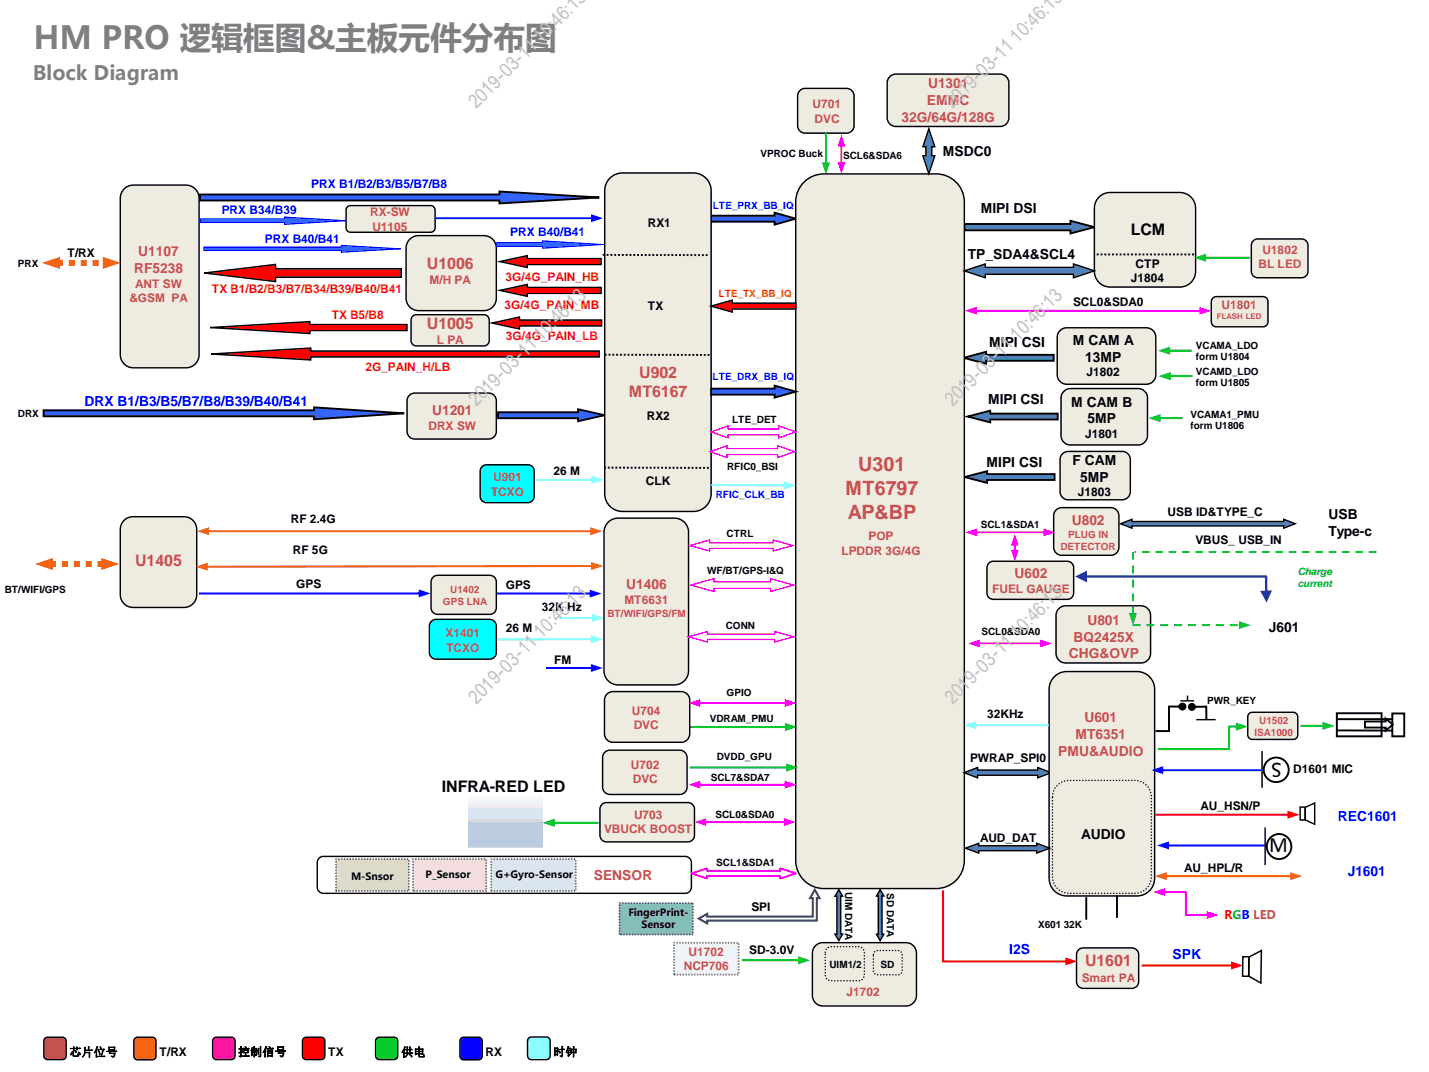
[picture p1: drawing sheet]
<svg xmlns="http://www.w3.org/2000/svg" width="254mm" height="190mm" viewBox="0 0 254 190" stroke-linecap="round" stroke-linejoin="round" font-family="sans-serif">
<defs><g id="words">
<text font-size="5.6" fill="#7f7f7f" x="5.9" y="8.8">HM PRO 逻辑框图&amp;主板元件分布图</text>
<g font-size="3.9">
<text x="227.8" y="135.5" transform="rotate(-180 227.8 135.5)">S</text>
<text x="225.6" y="151.4">M</text>
</g>
<text font-size="3.5" fill="#7f7f7f" x="5.9" y="14.2">Block Diagram</text>
<g font-size="3.5" fill="#c0c0c0">
<text x="84.7" y="19.4" transform="rotate(-45 84.7 19.4)">2019-03-11 10:46:13</text>
<text x="169.3" y="19.4" transform="rotate(-45 169.3 19.4)">2019-03-11 10:46:13</text>
<text x="84.7" y="72.3" transform="rotate(-45 84.7 72.3)">2019-03-11 10:46:13</text>
<text x="169.3" y="72.3" transform="rotate(-45 169.3 72.3)">2019-03-11 10:46:13</text>
<text x="84.7" y="125.2" transform="rotate(-45 84.7 125.2)">2019-03-11 10:46:13</text>
<text x="169.3" y="125.2" transform="rotate(-45 169.3 125.2)">2019-03-11 10:46:13</text>
</g>
<g font-size="3.5" fill="#c0504d">
<text x="152.6" y="83.7">U301</text>
<text x="150.3" y="87.9">MT6797</text>
<text x="150.7" y="92.2">AP&amp;BP</text>
</g>
<g font-size="2.8">
<text x="201" y="41.7">LCM</text>
<text x="78.5" y="140.8">INFRA-RED LED</text>
</g>
<g font-size="2.8" fill="#c0504d">
<text x="75.9" y="47.8">U1006</text>
<text x="75.9" y="58.4">U1005</text>
<text x="111.8" y="70.6">MT6167</text>
<text x="113.6" y="67.2">U902</text>
<text x="24" y="100.5">U1405</text>
<text x="192.9" y="171.7">U1601</text>
</g>
<g font-size="2.5" fill="#c0504d">
<text x="165" y="15.7">U1301</text>
<text x="160.2" y="21.6">32G/64G/128G</text>
<text x="164.7" y="18.7">EMMC</text>
<text x="24.6" y="45.5">U1107</text>
<text x="23.8" y="48.5">RF5238</text>
<text x="76.8" y="73.8">U1201</text>
<text x="190.5" y="93.3">U802</text>
<text x="111.3" y="104.7">U1406</text>
<text x="180.3" y="102.7">U602</text>
<text x="193.3" y="111.1">U801</text>
<text x="190" y="117">CHG&amp;OVP</text>
<text x="190.8" y="114">BQ2425X</text>
<text x="191.2" y="131.3">MT6351</text>
<text x="192.7" y="128.4">U601</text>
<text x="188.1" y="134.3">PMU&amp;AUDIO</text>
<text x="105.5" y="156.3">SENSOR</text>
</g>
<g font-size="2.5">
<text x="167.6" y="27.7">MSDC0</text>
<text x="174.3" y="37.9">MIPI DSI</text>
<text x="172" y="46">TP_SDA4&amp;SCL4</text>
<text x="175.8" y="61.7">MIPI CSI</text>
<text x="190.7" y="61.3">M CAM A</text>
<text x="192.9" y="64.3">13MP</text>
<text x="175.6" y="71.9">MIPI CSI</text>
<text x="190.4" y="72.3">M CAM B</text>
<text x="193.3" y="75.2">5MP</text>
<text x="175.4" y="82.9">MIPI CSI</text>
<text x="190.6" y="82.6">F CAM</text>
<text x="192" y="85.6">5MP</text>
<text x="236.1" y="92.3">USB</text>
<text x="236.1" y="95.3">Type-c</text>
<text x="225.5" y="112.2">J601</text>
<text x="192.2" y="149.1">AUDIO</text>
</g>
<g font-size="2.5" fill="#00f">
<text x="15" y="72.2">DRX B1/B3/B5/B7/B8/B39/B40/B41</text>
<text x="237.8" y="145.9">REC1601</text>
<text x="239.6" y="155.6">J1601</text>
<text x="179.4" y="169.5">I2S</text>
<text x="208.4" y="170.4">SPK</text>
</g>
<g font-size="2.1" fill="#c0504d">
<text x="144.4" y="19.3">U701</text>
<text x="144.8" y="21.8">DVC</text>
<text x="65.8" y="38.5">RX-SW</text>
<text x="66.2" y="41">U1105</text>
<text x="223.7" y="47.7">BL LED</text>
<text x="224.4" y="45.2">U1802</text>
<text x="23" y="53.7">&amp;GSM PA</text>
<text x="24" y="51.1">ANT SW</text>
<text x="76.4" y="50.5">M/H PA</text>
<text x="217.1" y="54.9">U1801</text>
<text x="77.7" y="61.1">L PA</text>
<text x="76.2" y="76.4">DRX SW</text>
<text x="87.2" y="88.1">TCXO</text>
<text x="87.6" y="85.6">U901</text>
<text x="149.5" y="98.6">LPDDR 3G/4G</text>
<text x="154.4" y="96">POP</text>
<text x="111" y="107.4">MT6631</text>
<text x="176.3" y="105.4">FUEL GAUGE</text>
<text x="79.2" y="113.3">X1401</text>
<text x="79.3" y="115.8">TCXO</text>
<text x="112.3" y="127">U704</text>
<text x="112.6" y="129.5">DVC</text>
<text x="112.1" y="136.7">U702</text>
<text x="112.5" y="139.2">DVC</text>
<text x="107.4" y="148.1">VBUCK BOOST</text>
<text x="112.7" y="145.5">U703</text>
<text x="121.5" y="172.3">NCP706</text>
<text x="122.4" y="169.8">U1702</text>
<text x="150.5" y="177">J1702</text>
<text x="192.3" y="174.4">Smart PA</text>
</g>
<g font-size="2.1" fill="#00f">
<text x="55.3" y="33.3">PRX B1/B2/B3/B5/B7/B8</text>
<text x="39.4" y="38.1">PRX B34/B39</text>
<text x="90.7" y="41.9">PRX B40/B41</text>
<text x="47.1" y="43.1">PRX B40/B41</text>
</g>
<g font-size="2.1">
<text x="115.1" y="40.3">RX1</text>
<text x="12" y="45.7">T/RX</text>
<text x="201.9" y="47.6">CTP</text>
<text x="201" y="50.2">J1804</text>
<text x="115.1" y="55.2">TX</text>
<text x="190.7" y="54.4">SCL0&amp;SDA0</text>
<text x="193.1" y="66.9">J1802</text>
<text x="115" y="74.7">RX2</text>
<text x="192.9" y="77.9">J1801</text>
<text x="98.4" y="84.4">26 M</text>
<text x="114.8" y="86.3">CLK</text>
<text x="191.6" y="88.2">J1803</text>
<text x="51.7" y="92.9">RF 2.4G</text>
<text x="207.5" y="91.7">USB ID&amp;TYPE_C</text>
<text x="52.1" y="98.4">RF 5G</text>
<text x="212.5" y="96.7">VBUS_ USB_IN</text>
<text x="52.7" y="104.5">GPS</text>
<text x="89.9" y="104.7">GPS</text>
<text x="89.9" y="112.4">26 M</text>
<text x="96.3" y="108.5">32K Hz</text>
<text x="98.5" y="118">FM</text>
<text x="175.5" y="127.6">32KHz</text>
<text x="172.4" y="135.4">PWRAP_SPI0</text>
<text x="229.9" y="137.4">D1601 MIC</text>
<text x="213.4" y="143.9">AU_HSN/P</text>
<text x="174.2" y="149.6">AUD_DAT</text>
<text x="210.5" y="155">AU_HPL/R</text>
<text x="133.6" y="162">SPI</text>
<text x="133.2" y="169.6">SD-3.0V</text>
<text x="12.3" y="187.7">芯片位号</text>
<text x="28.3" y="187.7">T/RX</text>
<text x="42.3" y="187.7">控制信号</text>
<text x="58.4" y="187.7">TX</text>
<text x="71.3" y="187.7">供电</text>
<text x="86.3" y="187.7">RX</text>
<text x="98.4" y="187.7">时钟</text>
</g>
<g font-size="2.1" fill="#ff1b1b">
<text x="37.7" y="52.1">TX B1/B2/B3/B7/B34/B39/B40/B41</text>
<text x="89.9" y="49.9">3G/4G_PAIN_HB</text>
<text x="59" y="56.8">TX B5/B8</text>
<text x="89.7" y="54.9">3G/4G_PAIN_MB</text>
<text x="64.9" y="65.8">2G_PAIN_H/LB</text>
<text x="89.9" y="60.5">3G/4G_PAIN_LB</text>
</g>
<text font-size="2.1" fill="#f00" x="217.6" y="163.3">RGB LED</text>
<g font-size="1.8">
<text x="135.2" y="27.8">VPROC Buck</text>
<text x="149.9" y="28.2">SCL6&amp;SDA6</text>
<text x="3.2" y="47.5">PRX</text>
<text x="212.6" y="61.9">VCAMA_LDO</text>
<text x="212.6" y="64.1">form U1804</text>
<text x="212.6" y="66.6">VCAMD_LDO</text>
<text x="212.6" y="68.7">form U1805</text>
<text x="3.2" y="74.1">DRX</text>
<text x="130.1" y="75.2">LTE_DET</text>
<text x="211.6" y="74.2">VCAMA1_PMU</text>
<text x="211.6" y="76.3">form U1806</text>
<text x="129.3" y="83.5">RFIC0_BSI</text>
<text x="129.2" y="95.4">CTRL</text>
<text x="174.3" y="93.9">SCL1&amp;SDA1</text>
<text x=".8" y="105.4">BT/WIFI/GPS</text>
<text x="125.7" y="102">WF/BT/GPS-I&amp;Q</text>
<text x="129" y="111.9">CONN</text>
<text x="174.5" y="112.8">SCL0&amp;SDA0</text>
<text x="129.2" y="123.7">GPIO</text>
<text x="214.6" y="125.1">PWR_KEY</text>
<text x="126.2" y="128.2">VDRAM_PMU</text>
<text x="127.4" y="135">DVDD_GPU</text>
<text x="126.3" y="138.7">SCL7&amp;SDA7</text>
<text x="127.2" y="145.3">SCL0&amp;SDA0</text>
<text x="127.3" y="153.8">SCL1&amp;SDA1</text>
<text x="62.4" y="156.3">M-Snsor</text>
<text x="75.6" y="156.1">P_Sensor</text>
<text x="88.1" y="156.1">G+Gyro-Sensor</text>
<text x="150.2" y="158.6" transform="rotate(90 150.2 158.6)">UIM DATA</text>
<text x="157.6" y="158.7" transform="rotate(90 157.6 158.7)">SD DATA</text>
<text x="111.7" y="162.8">FingerPrint-</text>
<text x="114" y="164.9">Sensor</text>
<text x="184.5" y="165">X601 32K</text>
<text x="147.4" y="172">UIM1/2</text>
<text x="156.5" y="172">SD</text>
</g>
<g font-size="1.8" fill="#00f">
<text x="126.7" y="37.1">LTE_PRX_BB_IQ</text>
<text x="126.6" y="67.5">LTE_DRX_BB_IQ</text>
<text x="127.2" y="88.5">RFIC_CLK_BB</text>
</g>
<text font-size="1.8" fill="#f30" x="127.7" y="52.8">LTE_TX_BB_IQ</text>
<g font-size="1.8" fill="#c0504d">
<text x="189.9" y="95.5">PLUG IN</text>
<text x="188.5" y="97.7">DETECTOR</text>
<text x="78.7" y="107.5">GPS LNA</text>
<text x="80" y="105.4">U1402</text>
<text x="108" y="109.6">BT/WIFI/GPS/FM</text>
<text x="223" y="130.7">ISA1000</text>
<text x="223.8" y="128.6">U1502</text>
</g>
<g font-size="1.8" fill="#0c0">
<text x="230.7" y="102.2">Charge</text>
<text x="230.7" y="104.3">current</text>
</g>
<text font-size="1.4" fill="#c0504d" x="216.3" y="56.7">FLASH LED</text>
</g></defs>
<path d="M110.1 160.4h13.1v5.7h-13.1z" fill-rule="evenodd" fill="#95b3d7"/>
<path d="M110 165.8l.1 .3zM110.2 165.8v.3zM110 165.3l.1 .3zM110.2 165.3v.3zM110 164.8l.1 .3zM110.2 164.8v.3zM110 164.3l.1 .2zM110.2 164.3v.2zM110 163.8l.1 .2zM110.2 163.8v.2zM110 163.3l.1 .2zM110.2 163.3v.2zM110 162.8l.1 .2zM110.2 162.8v.2zM110 162.3l.1 .2zM110.2 162.3v.2zM110 161.8l.1 .2zM110.2 161.8v.2zM110 161.2l.1 .3zM110.2 161.2v.3zM110 160.7l.1 .3zM110.2 160.7v.3zM110 160.4h.3l-.3 .1zM110.2 160.5l.1 .1zM110.6 160.3l.2 .1zM110.6 160.5l.2 .1zM111.1 160.3l.2 .1zM111.1 160.5l.2 .1zM111.6 160.3l.2 .1zM111.6 160.5l.2 .1zM112.1 160.3l.3 .1zM112.1 160.5l.3 .1zM112.6 160.3l.3 .1zM112.6 160.5l.3 .1zM113.1 160.3l.3 .1zM113.1 160.5l.3 .1zM113.6 160.3l.3 .1zM113.6 160.5l.3 .1zM114.1 160.3l.3 .1zM114.1 160.5l.3 .1zM114.6 160.3l.3 .1zM114.6 160.5l.3 .1zM115.1 160.3l.3 .1zM115.1 160.5l.3 .1zM115.7 160.3l.2 .1zM115.7 160.5l.2 .1zM116.2 160.3l.2 .1zM116.2 160.5l.2 .1zM116.7 160.3l.2 .1zM116.7 160.5l.2 .1zM117.2 160.3l.2 .1zM117.2 160.5l.2 .1zM117.7 160.3l.2 .1zM117.7 160.5l.2 .1zM118.2 160.3l.2 .1zM118.2 160.5l.2 .1zM118.7 160.3l.3 .1zM118.7 160.5l.3 .1zM119.2 160.3l.3 .1zM119.2 160.5l.3 .1zM119.7 160.3l.3 .1zM119.7 160.5l.3 .1zM120.2 160.3l.3 .1zM120.2 160.5l.3 .1zM120.7 160.3l.3 .1zM120.7 160.5l.3 .1zM121.2 160.3l.3 .1zM121.2 160.5l.3 .1zM121.8 160.3l.2 .1zM121.8 160.5l.2 .1zM122.3 160.3l.2 .1zM122.3 160.5l.2 .1zM122.8 160.3l.2 .1zM122.8 160.5l.2 .1zM123.3 160.5l.1 .2zM123.1 160.5l.1 .2zM123.3 161l.1 .2zM123.1 161l.1 .2zM123.3 161.5l.1 .3zM123.1 161.5l.1 .3zM123.3 162l.1 .3zM123.1 162l.1 .3zM123.3 162.5l.1 .3zM123.1 162.5l.1 .3zM123.3 163l.1 .3zM123.1 163l.1 .3zM123.3 163.5l.1 .3zM123.1 163.5l.1 .3zM123.3 164l.1 .3zM123.1 164l.1 .3zM123.3 164.5l.1 .3zM123.1 164.5l.1 .3zM123.3 165.1l.1 .2zM123.1 165.1l.1 .2zM123.3 165.6l.1 .2zM123.1 165.6l.1 .2zM123 166.1l.2 .1zM123 165.9l.2 .1zM122.5 166.1l.2 .1zM122.5 165.9l.2 .1zM122 166.1l.2 .1zM122 165.9l.2 .1zM121.5 166.1l.2 .1zM121.5 165.9l.2 .1zM120.9 166.1l.3 .1zM120.9 165.9l.3 .1zM120.4 166.1l.3 .1zM120.4 165.9l.3 .1zM119.9 166.1l.3 .1zM119.9 165.9l.3 .1zM119.4 166.1l.3 .1zM119.4 165.9l.3 .1zM118.9 166.1l.3 .1zM118.9 165.9l.3 .1zM118.4 166.1l.3 .1zM118.4 165.9l.3 .1zM117.9 166.1l.3 .1zM117.9 165.9l.3 .1zM117.4 166.1l.2 .1zM117.4 165.9l.2 .1zM116.9 166.1l.2 .1zM116.9 165.9l.2 .1zM116.4 166.1l.2 .1zM116.4 165.9l.2 .1zM115.9 166.1l.2 .1zM115.9 165.9l.2 .1zM115.4 166.1l.2 .1zM115.4 165.9l.2 .1zM114.9 166.1l.2 .1zM114.9 165.9l.2 .1zM114.3 166.1l.3 .1zM114.3 165.9l.3 .1zM113.8 166.1l.3 .1zM113.8 165.9l.3 .1zM113.3 166.1l.3 .1zM113.3 165.9l.3 .1zM112.8 166.1l.3 .1zM112.8 165.9l.3 .1zM112.3 166.1l.3 .1zM112.3 165.9l.3 .1zM111.8 166.1l.3 .1zM111.8 165.9l.3 .1zM111.3 166.1l.2 .1zM111.3 165.9l.2 .1zM110.8 166.1l.2 .1zM110.8 165.9l.2 .1zM110.3 166.1l.2 .1zM110.3 165.9l.2 .1z" fill="#000"/>
<path d="M189.1 69.5l.7-.4 .5-.1h12a1.67 1.67 0 0 1 1.7 1.7v6.7a1.67 1.67 0 0 1-1.7 1.7h-12a1.67 1.67 0 0 1-1.7-1.7v-6.7l.1-.4z" fill-rule="evenodd" fill="#eeece1"/>
<path d="M189.1 69.5l.7-.4 .5-.1h12a1.67 1.67 0 0 1 1.7 1.7v6.7a1.67 1.67 0 0 1-1.7 1.7h-12a1.67 1.67 0 0 1-1.7-1.7v-6.7l.1-.4z" fill="none" stroke="#000" stroke-width=".25"/>
<path d="M187.9 90.5l.8-.3h8.8a1.41 1.41 0 0 1 1.4 1.4v5.7a1.41 1.41 0 0 1-1.4 1.4h-8.8a1.41 1.41 0 0 1-1.4-1.4v-5.7l.1-.4z" fill-rule="evenodd" fill="#eeece1"/>
<path d="M187.9 90.5l.8-.3h8.8a1.41 1.41 0 0 1 1.4 1.4v5.7a1.41 1.41 0 0 1-1.4 1.4h-8.8a1.41 1.41 0 0 1-1.4-1.4v-5.7l.1-.4z" fill="none" stroke="#000" stroke-width=".25"/>
<path d="M119.8 167.5h11.5v5.7h-11.5z" fill-rule="evenodd" fill="#f0f3f8"/>
<path d="M119.7 172.9l.1 .3zM119.8 172.9l.1 .3zM119.7 172.4l.1 .3zM119.8 172.4l.1 .3zM119.7 171.9l.1 .3zM119.8 171.9l.1 .3zM119.7 171.4l.1 .3zM119.8 171.4l.1 .3zM119.7 170.9l.1 .3zM119.8 170.9l.1 .3zM119.7 170.4l.1 .2zM119.8 170.4l.1 .2zM119.7 169.9l.1 .2zM119.8 169.9l.1 .2zM119.7 169.4l.1 .2zM119.8 169.4l.1 .2zM119.7 168.9l.1 .2zM119.8 168.9l.1 .2zM119.7 168.4l.1 .2zM119.8 168.4l.1 .2zM119.7 167.9l.1 .2zM119.8 167.9l.1 .2zM119.7 167.4l.3 .1-.3 .1zM119.8 167.6h.2zM120.2 167.4l.3 .1zM120.2 167.6h.3zM120.7 167.4l.3 .1zM120.7 167.6h.3zM121.2 167.4l.3 .1zM121.2 167.6h.3zM121.8 167.4l.2 .1zM121.8 167.6h.2zM122.3 167.4l.2 .1zM122.3 167.6h.2zM122.8 167.4l.2 .1zM122.8 167.6h.2zM123.3 167.4l.2 .1zM123.3 167.6h.2zM123.8 167.4l.2 .1zM123.8 167.6h.2zM124.3 167.4l.2 .1zM124.3 167.6h.2zM124.8 167.4l.3 .1zM124.8 167.6h.3zM125.3 167.4l.3 .1zM125.3 167.6h.3zM125.8 167.4l.3 .1zM125.8 167.6h.3zM126.3 167.4l.3 .1zM126.3 167.6h.3zM126.8 167.4l.3 .1zM126.8 167.6h.3zM127.3 167.4l.3 .1zM127.3 167.6h.3zM127.8 167.4l.3 .1zM127.8 167.6h.3zM128.4 167.4l.2 .1zM128.4 167.6h.2zM128.9 167.4l.2 .1zM128.9 167.6h.2zM129.4 167.4l.2 .1zM129.4 167.6h.2zM129.9 167.4l.2 .1zM129.9 167.6h.2zM130.4 167.4l.2 .1zM130.4 167.6h.2zM130.9 167.4l.2 .1zM130.9 167.6h.2zM131.3 167.6l.1 .3zM131.1 167.6l.1 .3zM131.3 168.1l.1 .3zM131.1 168.1l.1 .3zM131.3 168.7l.1 .2zM131.1 168.7l.1 .2zM131.3 169.2l.1 .2zM131.1 169.2l.1 .2zM131.3 169.7l.1 .2zM131.1 169.7l.1 .2zM131.3 170.2l.1 .2zM131.1 170.2l.1 .2zM131.3 170.7l.1 .2zM131.1 170.7l.1 .2zM131.3 171.2l.1 .2zM131.1 171.2l.1 .2zM131.3 171.7l.1 .3zM131.1 171.7l.1 .3zM131.3 172.2l.1 .3zM131.1 172.2l.1 .3zM131.3 172.7l.1 .3zM131.1 172.7l.1 .3zM131 173.2l.2 .1zM131 173.1h.2zM130.5 173.2l.2 .1zM130.5 173.1h.2zM130 173.2l.2 .1zM130 173.1h.2zM129.5 173.2l.2 .1zM129.5 173.1h.2zM128.9 173.2l.3 .1zM128.9 173.1h.3zM128.4 173.2l.3 .1zM128.4 173.1h.3zM127.9 173.2l.3 .1zM127.9 173.1h.3zM127.4 173.2l.3 .1zM127.4 173.1h.3zM126.9 173.2l.3 .1zM126.9 173.1h.3zM126.4 173.2l.3 .1zM126.4 173.1h.3zM125.9 173.2l.3 .1zM125.9 173.1h.3zM125.4 173.2l.2 .1zM125.4 173.1h.2zM124.9 173.2l.2 .1zM124.9 173.1h.2zM124.4 173.2l.2 .1zM124.4 173.1h.2zM123.9 173.2l.2 .1zM123.9 173.1h.2zM123.4 173.2l.2 .1zM123.4 173.1h.2zM122.9 173.2l.2 .1zM122.9 173.1h.2zM122.3 173.2l.3 .1zM122.3 173.1h.3zM121.8 173.2l.3 .1zM121.8 173.1h.3zM121.3 173.2l.3 .1zM121.3 173.1h.3zM120.8 173.2l.3 .1zM120.8 173.1h.3zM120.3 173.2l.3 .1zM120.3 173.1h.3zM119.8 173.2l.3 .1zM119.8 173.1h.3z" fill="#000"/>
<path d="M144.9 168.1l.9-.5 .5-.1h14.7a1.88 1.88 0 0 1 1.9 1.9v7.5a1.88 1.88 0 0 1-1.9 1.9h-14.7a1.88 1.88 0 0 1-1.9-1.9v-7.5l.1-.5z" fill-rule="evenodd" fill="#eeece1"/>
<path d="M144.9 168.1l.9-.5 .5-.1h14.7a1.88 1.88 0 0 1 1.9 1.9v7.5a1.88 1.88 0 0 1-1.9 1.9h-14.7a1.88 1.88 0 0 1-1.9-1.9v-7.5l.1-.5z" fill="none" stroke="#000" stroke-width=".25"/>
<path d="M7.7 72.9h48.1v-.5l16 1-16 1.1v-.5h-48.1z" fill-rule="evenodd" fill="#36f"/>
<path d="M7.7 72.9h48.1v-.5l16 1-16 1.1v-.5h-48.1z" fill="none" stroke="#000" stroke-width=".34"/>
<path d="M35.6 34.6h53.2v-.6l17.7 1.1-17.7 1.1v-.6h-53.2z" fill-rule="evenodd" fill="#36f"/>
<path d="M35.6 34.6h53.2v-.6l17.7 1.1-17.7 1.1v-.6h-53.2z" fill="none" stroke="#000" stroke-width=".34"/>
<path d="M126.4 38.3h11.3v-.5l3.7 1.1-3.7 1v-.5h-11.3z" fill-rule="evenodd" fill="#36f"/>
<path d="M126.4 38.3h11.3v-.5l3.7 1.1-3.7 1v-.5h-11.3z" fill="none" stroke="#000" stroke-width=".34"/>
<path d="M171.4 39.8h18.9v-.6l4.2 1.2-4.2 1.1v-.6h-18.9z" fill-rule="evenodd" fill="#4f81bd"/>
<path d="M171.4 39.8h18.9v-.6l4.2 1.2-4.2 1.1v-.6h-18.9z" fill="none" stroke="#000" stroke-width=".34"/>
<path d="M171.3 63.6l4-1.1v.6h12v1h-12v.5z" fill-rule="evenodd" fill="#4f81bd"/>
<path d="M171.3 63.6l4-1.1v.6h12v1h-12v.5z" fill="none" stroke="#000" stroke-width=".34"/>
<path d="M171.4 84.8l4.1-1.1v.6h12v1h-12v.5z" fill-rule="evenodd" fill="#4f81bd"/>
<path d="M171.4 84.8l4.1-1.1v.6h12v1h-12v.5z" fill="none" stroke="#000" stroke-width=".34"/>
<path d="M24 184.5l.4-.2h2.7a.66 .66 0 0 1 .6 .7v2.7a.66 .66 0 0 1-.6 .6h-2.7a.66 .66 0 0 1-.6-.6v-2.7z" fill-rule="evenodd" fill="#f60"/>
<path d="M24 184.5l.4-.2h2.7a.66 .66 0 0 1 .6 .7v2.7a.66 .66 0 0 1-.6 .6h-2.7a.66 .66 0 0 1-.6-.6v-2.7z" fill="none" stroke="#000" stroke-width=".25"/>
<path d="M54 184.5l.4-.2h2.7a.66 .66 0 0 1 .6 .7v2.6a.66 .66 0 0 1-.6 .7h-2.7a.66 .66 0 0 1-.6-.7v-2.6z" fill-rule="evenodd" fill="#f00"/>
<path d="M54 184.5l.4-.2h2.7a.66 .66 0 0 1 .6 .7v2.6a.66 .66 0 0 1-.6 .7h-2.7a.66 .66 0 0 1-.6-.7v-2.6z" fill="none" stroke="#000" stroke-width=".25"/>
<path d="M81.9 184.5l.5-.2h2.7a.66 .66 0 0 1 .6 .7v2.7a.66 .66 0 0 1-.6 .6h-2.7a.66 .66 0 0 1-.7-.6v-2.7z" fill-rule="evenodd" fill="#00f"/>
<path d="M81.9 184.5l.5-.2h2.7a.66 .66 0 0 1 .6 .7v2.7a.66 .66 0 0 1-.6 .6h-2.7a.66 .66 0 0 1-.7-.6v-2.7z" fill="none" stroke="#000" stroke-width=".25"/>
<path d="M67 184.5l.4-.2h2.6a.66 .66 0 0 1 .7 .7v2.6a.66 .66 0 0 1-.7 .7h-2.6a.66 .66 0 0 1-.6-.7v-2.6z" fill-rule="evenodd" fill="#0c0"/>
<path d="M67 184.5l.4-.2h2.6a.66 .66 0 0 1 .7 .7v2.6a.66 .66 0 0 1-.7 .7h-2.6a.66 .66 0 0 1-.6-.7v-2.6z" fill="none" stroke="#000" stroke-width=".25"/>
<path d="M8 184.5l.5-.2h2.6a.66 .66 0 0 1 .7 .7v2.6a.66 .66 0 0 1-.7 .7h-2.6a.66 .66 0 0 1-.7-.7v-2.6z" fill-rule="evenodd" fill="#c0504d"/>
<path d="M8 184.5l.5-.2h2.6a.66 .66 0 0 1 .7 .7v2.6a.66 .66 0 0 1-.7 .7h-2.6a.66 .66 0 0 1-.7-.7v-2.6z" fill="none" stroke="#000" stroke-width=".25"/>
<path d="M38 184.5l.5-.2h2.6a.66 .66 0 0 1 .7 .7v2.6a.66 .66 0 0 1-.7 .7h-2.6a.66 .66 0 0 1-.7-.7v-2.6z" fill-rule="evenodd" fill="#d03ad2"/>
<path d="M38 184.5l.5-.2h2.6a.66 .66 0 0 1 .7 .7v2.6a.66 .66 0 0 1-.7 .7h-2.6a.66 .66 0 0 1-.7-.7v-2.6z" fill="none" stroke="#000" stroke-width=".25"/>
<path d="M94 184.5l.4-.2h2.7a.67 .67 0 0 1 .7 .6v2.7a.67 .67 0 0 1-.7 .7h-2.7a.67 .67 0 0 1-.6-.7v-2.7z" fill-rule="evenodd" fill="#6ff"/>
<path d="M94 184.5l.4-.2h2.7a.67 .67 0 0 1 .7 .6v2.7a.67 .67 0 0 1-.7 .7h-2.7a.67 .67 0 0 1-.6-.7v-2.7z" fill="none" stroke="#000" stroke-width=".25"/>
<path d="M88.5 73.3h14.2v-.6l4.8 1.1-4.8 1v-.5h-14.2z" fill-rule="evenodd" fill="#36f"/>
<path d="M88.5 73.3h14.2v-.6l4.8 1.1-4.8 1v-.5h-14.2z" fill="none" stroke="#000" stroke-width=".34"/>
<path d="M87.5 57.4l4.8-1.1v.6h14.6v1h-14.6v.6z" fill-rule="evenodd" fill="#f00"/>
<path d="M87.5 57.4l4.8-1.1v.6h14.6v1h-14.6v.6z" fill="none" stroke="#000" stroke-width=".25"/>
<path d="M87.4 113.4v.4h18v-.4zM105 112.9v1.4l2.1-.7z" fill="#6ff"/>
<path d="M143.2 32.1a5 5 0 0 1 3.2-1.2h20a5 5 0 0 1 5 5v117a5 5 0 0 1-5 5h-20a5 5 0 0 1-5-5v-117a5 5 0 0 1 1.8-3.8z" fill-rule="evenodd" fill="#eeece1"/>
<path d="M143.2 32.1a5 5 0 0 1 3.2-1.2h20a5 5 0 0 1 5 5v117a5 5 0 0 1-5 5h-20a5 5 0 0 1-5-5v-117a5 5 0 0 1 1.8-3.8z" fill="none" stroke="#000" stroke-width=".25"/>
<path d="M108.4 31.7a3.1 3.1 0 0 1 2.2-1h12.7a3.2 3.2 0 0 1 3.1 3.2v53.8a3.2 3.2 0 0 1-3.1 3.2h-12.7a3.2 3.2 0 0 1-3.1-3.2v-53.8a3.1 3.1 0 0 1 .9-2.2z" fill-rule="evenodd" fill="#eeece1"/>
<path d="M108.4 31.7a3.1 3.1 0 0 1 2.2-1h12.7a3.2 3.2 0 0 1 3.1 3.2v53.8a3.2 3.2 0 0 1-3.1 3.2h-12.7a3.2 3.2 0 0 1-3.1-3.2v-53.8a3.1 3.1 0 0 1 .9-2.2z" fill="none" stroke="#000" stroke-width=".25"/>
<path d="M158 13.8l.8-.6h.4h18.6a1.55 1.55 0 0 1 1.5 1.5v6.2a1.55 1.55 0 0 1-1.5 1.6h-18.6a1.55 1.55 0 0 1-1.5-1.6v-6.2z" fill-rule="evenodd" fill="#eeece1"/>
<path d="M158 13.8l.8-.6h.4h18.6a1.55 1.55 0 0 1 1.5 1.5v6.2a1.55 1.55 0 0 1-1.5 1.6h-18.6a1.55 1.55 0 0 1-1.5-1.6v-6.2z" fill="none" stroke="#000" stroke-width=".25"/>
<path d="M188.4 58.7l.7-.4h.5h14.2a1.67 1.67 0 0 1 1.6 1.6v6.7a1.67 1.67 0 0 1-1.6 1.7h-14.2a1.67 1.67 0 0 1-1.7-1.7v-6.7l.1-.4z" fill-rule="evenodd" fill="#eeece1"/>
<path d="M188.4 58.7l.7-.4h.5h14.2a1.67 1.67 0 0 1 1.6 1.6v6.7a1.67 1.67 0 0 1-1.6 1.7h-14.2a1.67 1.67 0 0 1-1.7-1.7v-6.7l.1-.4z" fill="none" stroke="#000" stroke-width=".25"/>
<path d="M195.6 34.8l1.1-.5 .6-.1h12.4a2.8 2.8 0 0 1 2.8 2.8v11.2a2.8 2.8 0 0 1-2.8 2.8h-12.4a2.8 2.8 0 0 1-2.8-2.8v-11.2a2.79 2.79 0 0 1 1.1-2.2z" fill-rule="evenodd" fill="#eeece1"/>
<path d="M195.6 34.8l1.1-.5 .6-.1h12.4a2.8 2.8 0 0 1 2.8 2.8v11.2a2.8 2.8 0 0 1-2.8 2.8h-12.4a2.8 2.8 0 0 1-2.8-2.8v-11.2a2.79 2.79 0 0 1 1.1-2.2z" fill="none" stroke="#000" stroke-width=".25"/>
<path d="M188.7 80.8l.7-.5 .5-.1h9.6a1.43 1.43 0 0 1 1.4 1.5v5.7a1.43 1.43 0 0 1-1.4 1.4h-9.6a1.43 1.43 0 0 1-1.5-1.4v-5.7z" fill-rule="evenodd" fill="#eeece1"/>
<path d="M188.7 80.8l.7-.5 .5-.1h9.6a1.43 1.43 0 0 1 1.4 1.5v5.7a1.43 1.43 0 0 1-1.4 1.4h-9.6a1.43 1.43 0 0 1-1.5-1.4v-5.7z" fill="none" stroke="#000" stroke-width=".25"/>
<path d="M21.9 33.8a2.33 2.33 0 0 1 1.8-.9h9.4a2.33 2.33 0 0 1 2.3 2.3v27.8a2.33 2.33 0 0 1-2.3 2.4h-9.4a2.33 2.33 0 0 1-2.3-2.4v-27.8v-.5z" fill-rule="evenodd" fill="#eeece1"/>
<path d="M21.9 33.8a2.33 2.33 0 0 1 1.8-.9h9.4a2.33 2.33 0 0 1 2.3 2.3v27.8a2.33 2.33 0 0 1-2.3 2.4h-9.4a2.33 2.33 0 0 1-2.3-2.4v-27.8v-.5z" fill="none" stroke="#000" stroke-width=".25"/>
<path d="M72.8 42.5l1-.6h.6h11.6a2.22 2.22 0 0 1 2.2 2.2v8.9a2.22 2.22 0 0 1-2.2 2.2h-11.6a2.22 2.22 0 0 1-2.2-2.2v-8.9l.1-.6z" fill-rule="evenodd" fill="#eeece1"/>
<path d="M72.8 42.5l1-.6h.6h11.6a2.22 2.22 0 0 1 2.2 2.2v8.9a2.22 2.22 0 0 1-2.2 2.2h-11.6a2.22 2.22 0 0 1-2.2-2.2v-8.9l.1-.6z" fill="none" stroke="#000" stroke-width=".25"/>
<path d="M85.6 83.1l.5-.5h.4h7.3a1.12 1.12 0 0 1 1.2 1.1v4.5a1.12 1.12 0 0 1-1.2 1.1h-7.3a1.12 1.12 0 0 1-1.2-1.1v-4.5z" fill-rule="evenodd" fill="#0ff"/>
<path d="M85.6 83.1l.5-.5h.4h7.3a1.12 1.12 0 0 1 1.2 1.1v4.5a1.12 1.12 0 0 1-1.2 1.1h-7.3a1.12 1.12 0 0 1-1.2-1.1v-4.5z" fill="none" stroke="#000" stroke-width=".25"/>
<path d="M107.1 45.3h19M194.9 45.2h17.4" fill="none" stroke="#000" stroke-width=".34" stroke-dasharray=".3 .3" stroke-linecap="butt"/>
<path d="M171.4 48.1l3.7-1.2v.6h15.7v-.6l3.7 1.2-3.7 1.3v-.7h-15.7v.7z" fill-rule="evenodd" fill="#4f81bd"/>
<path d="M171.4 48.1l3.7-1.2v.6h15.7v-.6l3.7 1.2-3.7 1.3v-.7h-15.7v.7z" fill="none" stroke="#000" stroke-width=".25"/>
<path d="M165.1 22.9l1.1 3.2h-.6v1.6h.6l-1.1 3.2-1.1-3.2h.6v-1.6h-.6z" fill-rule="evenodd" fill="#4f81bd"/>
<path d="M165.1 22.9l1.1 3.2h-.6v1.6h.6l-1.1 3.2-1.1-3.2h.6v-1.6h-.6z" fill="none" stroke="#000" stroke-width=".25"/>
<path d="M10.1 46.2h1.1v1h-1.1zM12.2 46.2h1.1v1h-1.1zM14.4 46.2h1v1h-1zM16.5 46.2h1v1h-1zM18.6 46.2h.2v1h-.2zM7.5 46.7l3.1-1v2.1zM18.3 45.7l3.1 1-3.1 1.1z" fill="#f60"/>
<path d="M37.3 58.2l17.8-1.1v.6h17.2v1h-17.2v.6z" fill-rule="evenodd" fill="#f00"/>
<path d="M37.3 58.2l17.8-1.1v.6h17.2v1h-17.2v.6z" fill="none" stroke="#000" stroke-width=".25"/>
<path d="M126.4 54.4l3.8-1.1v.6h11.2v1h-11.2v.6z" fill-rule="evenodd" fill="#f00"/>
<path d="M126.4 54.4l3.8-1.1v.6h11.2v1h-11.2v.6z" fill="none" stroke="#000" stroke-width=".25"/>
<path d="M173.3 55l40.2 .1v.3h-40.2zM171.5 55.2l2.1-.7v1.4zM213.2 54.5l2.1 .7-2.1 .7z" fill="#f0f"/>
<path d="M72.6 70.4l.7-.5 .4-.1h13.2a1.36 1.36 0 0 1 1.3 1.4v5.5a1.36 1.36 0 0 1-1.3 1.3h-13.2a1.36 1.36 0 0 1-1.4-1.3v-5.5z" fill-rule="evenodd" fill="#eeece1"/>
<path d="M72.6 70.4l.7-.5 .4-.1h13.2a1.36 1.36 0 0 1 1.3 1.4v5.5a1.36 1.36 0 0 1-1.3 1.3h-13.2a1.36 1.36 0 0 1-1.4-1.3v-5.5z" fill="none" stroke="#000" stroke-width=".25"/>
<path d="M215.6 53l.6-.3h8.3a.9 .9 0 0 1 .9 .9v3.6a.9 .9 0 0 1-.9 .9h-8.3a.9 .9 0 0 1-.9-.9v-3.6z" fill-rule="evenodd" fill="#eeece1"/>
<path d="M215.6 53l.6-.3h8.3a.9 .9 0 0 1 .9 .9v3.6a.9 .9 0 0 1-.9 .9h-8.3a.9 .9 0 0 1-.9-.9v-3.6z" fill="none" stroke="#000" stroke-width=".25"/>
<path d="M122.4 129h17.5v.4h-17.5zM139.5 128.5l2.1 .7-2.1 .7z" fill="#0c0"/>
<path d="M237.6 129.8h10M237.6 127.8h10M237.6 126.7h8v4.2h-8zM242.6 128.2h3.7v-.5l1.3 1.1-1.3 1v-.5h-3.7zM247.5 126.8h2.1v4.1h-2.1z" fill="none" stroke="#000" stroke-width=".34"/>
<path d="M107.6 133.6l.8-.3h12.4a1.31 1.31 0 0 1 1.3 1.3v5.3a1.31 1.31 0 0 1-1.3 1.3h-12.4a1.31 1.31 0 0 1-1.3-1.3v-5.3l.1-.4z" fill-rule="evenodd" fill="#eeece1"/>
<path d="M107.6 133.6l.8-.3h12.4a1.31 1.31 0 0 1 1.3 1.3v5.3a1.31 1.31 0 0 1-1.3 1.3h-12.4a1.31 1.31 0 0 1-1.3-1.3v-5.3l.1-.4z" fill="none" stroke="#000" stroke-width=".25"/>
<path d="M107.5 63l18.9 .1M107.4 83.1h18.9" fill="none" stroke="#000" stroke-width=".34" stroke-dasharray=".3 .3" stroke-linecap="butt"/>
<path d="M126.4 69.1h11.3v-.6l3.7 1.1-3.7 1.1v-.6h-11.3z" fill-rule="evenodd" fill="#36f"/>
<path d="M126.4 69.1h11.3v-.6l3.7 1.1-3.7 1.1v-.6h-11.3z" fill="none" stroke="#000" stroke-width=".34"/>
<path d="M126.4 76.8l3-1.1v.5h9v-.5l3 1.1-3 1v-.5h-9v.5z" fill="none" stroke="#f0f" stroke-width=".25"/>
<g fill="#6ff">
<path d="M95.3 85.1v.4l10.2-.1v-.3zM105.2 84.6v1.4l2.1-.7z"/>
<path d="M126.4 86l13.3 .1v.3h-13.3zM139.3 85.6l2.1 .7-2.1 .7z"/>
</g>
<path d="M107.9 93a2.5 2.5 0 0 1 2-.9h10a2.51 2.51 0 0 1 2.5 2.5v24.6a2.51 2.51 0 0 1-2.5 2.5h-10a2.51 2.51 0 0 1-2.5-2.5v-24.6v-.6z" fill-rule="evenodd" fill="#eeece1"/>
<path d="M107.9 93a2.5 2.5 0 0 1 2-.9h10a2.51 2.51 0 0 1 2.5 2.5v24.6a2.51 2.51 0 0 1-2.5 2.5h-10a2.51 2.51 0 0 1-2.5-2.5v-24.6v-.6z" fill="none" stroke="#000" stroke-width=".25"/>
<path d="M8.9 99.7h1v1.1h-1zM11 99.7h1.1v1.1h-1.1zM13.1 99.7h1.1v1.1h-1.1zM15.2 99.7h1.1v1.1h-1.1zM17.4 99.7h1v1.1h-1zM6.2 100.2l3.2-1v2.1zM18 99.2l3.2 1-3.2 1.1z" fill="#f60"/>
<path d="M22 92.5l1-.6 .6-.1h9.1a2.26 2.26 0 0 1 2.3 2.3v11.6a2.26 2.26 0 0 1-2.3 2.2h-9.1a2.26 2.26 0 0 1-2.2-2.2v-11.6l.1-.6z" fill-rule="evenodd" fill="#eeece1"/>
<path d="M22 92.5l1-.6 .6-.1h9.1a2.26 2.26 0 0 1 2.3 2.3v11.6a2.26 2.26 0 0 1-2.3 2.2h-9.1a2.26 2.26 0 0 1-2.2-2.2v-11.6l.1-.6z" fill="none" stroke="#000" stroke-width=".25"/>
<g fill="#f60">
<path d="M36.8 94.2h68.5v.4h-68.5zM35.1 94.4l2.1-.7v1.4zM104.9 93.7l2.2 .7-2.2 .7z"/>
<path d="M36.6 100.5v.4l68.8-.1v-.4zM34.8 100.7l2.1 .7v-1.4zM105.1 99.9v1.4l2.1-.7z"/>
</g>
<g fill="#00f">
<path d="M35.4 105.3h39.4v.3h-39.4zM74.4 104.7l2.1 .8-2.1 .7z"/>
<path d="M87.4 105.3h17.8v.4l-17.8-.1zM104.8 104.8l2.1 .7-2.1 .7z"/>
</g>
<path d="M76.8 102.7l.6-.4 .4-.1h9.3a1.16 1.16 0 0 1 1.1 1.2v4.6a1.16 1.16 0 0 1-1.1 1.2h-9.3a1.16 1.16 0 0 1-1.2-1.2v-4.6z" fill-rule="evenodd" fill="#eeece1"/>
<path d="M76.8 102.7l.6-.4 .4-.1h9.3a1.16 1.16 0 0 1 1.1 1.2v4.6a1.16 1.16 0 0 1-1.1 1.2h-9.3a1.16 1.16 0 0 1-1.2-1.2v-4.6z" fill="none" stroke="#000" stroke-width=".25"/>
<path d="M76.6 110.5l.5-.4h.4h9.5a1.18 1.18 0 0 1 1.2 1.1v4.8a1.18 1.18 0 0 1-1.2 1.1h-9.5a1.18 1.18 0 0 1-1.2-1.1v-4.8z" fill-rule="evenodd" fill="#0ff"/>
<path d="M76.6 110.5l.5-.4h.4h9.5a1.18 1.18 0 0 1 1.2 1.1v4.8a1.18 1.18 0 0 1-1.2 1.1h-9.5a1.18 1.18 0 0 1-1.2-1.1v-4.8z" fill="none" stroke="#000" stroke-width=".25"/>
<path d="M122.6 96.9l3.5-.9v.5h11.3v-.5l3.5 .9-3.5 1v-.5h-11.3v.5zM122.4 113.2l3.3-1v.5h12v-.5l3.4 1-3.4 .9v-.5h-12v.5zM122.8 104l4.1-1.2v.6h10.1v-.6l4.1 1.2-4.1 1.1v-.6h-10.1v.6z" fill="none" stroke="#f0f" stroke-width=".25"/>
<path d="M99.3 109.6v.4h6.3v-.4zM105.2 109.1v1.4l2.2-.7z" fill="#6ff"/>
<path d="M107.7 123.5l.8-.5 .4-.1h12.2a1.5 1.5 0 0 1 1.5 1.5v6a1.5 1.5 0 0 1-1.5 1.5h-12.2a1.5 1.5 0 0 1-1.5-1.5v-6z" fill-rule="evenodd" fill="#eeece1"/>
<path d="M107.7 123.5l.8-.5 .4-.1h12.2a1.5 1.5 0 0 1 1.5 1.5v6a1.5 1.5 0 0 1-1.5 1.5h-12.2a1.5 1.5 0 0 1-1.5-1.5v-6z" fill="none" stroke="#000" stroke-width=".25"/>
<path d="M124.1 124.7h15.7v.4h-15.7zM122.4 124.9l2.1-.7v1.4zM139.4 124.2l2.2 .7-2.2 .7z" fill="#f0f"/>
<path d="M171.4 137.3l2.4-.9v.5h10.7v-.5l2.4 .9-2.4 .9v-.4h-10.7v.4z" fill-rule="evenodd" fill="#4f81bd"/>
<path d="M171.4 137.3l2.4-.9v.5h10.7v-.5l2.4 .9-2.4 .9v-.4h-10.7v.4z" fill="none" stroke="#000" stroke-width=".25"/>
<path d="M202.9 171.4h16.3v.4h-16.3zM218.8 170.9l2.1 .7-2.1 .7z" fill="#f00"/>
<path d="M207.4 150.1v.3h17.8v-.3zM205.7 150.2l2.1 .7v-1.4z" fill="#00f"/>
<path d="M209.8 124.5h2.5M211.1 123.6v.9M212.6 127.9h3.5" fill="none" stroke="#000" stroke-width=".25"/>
<g fill="#000">
<path d="M207.6 125.4v4.5l.2-.2h-2.4v.4h2.6v-4.5l-.2 .1h2.4v-.3zM209.5 125.6a.71 .71 0 0 0 1.4 0 .71 .71 0 0 0-1.4 0z"/>
<path d="M211.8 125.4l.1 .4h2.5l-.2-.2 .1 2.3h.3v-2.5zM211.1 125.6a.75 .75 0 0 0 1.5 0 .75 .75 0 0 0-1.5 0z"/>
</g>
<path d="M188.2 108.1l.7-.4h.5h13.4a1.69 1.69 0 0 1 1.7 1.6v6.8a1.69 1.69 0 0 1-1.7 1.7h-13.4a1.69 1.69 0 0 1-1.7-1.7v-6.8l.1-.4z" fill-rule="evenodd" fill="#eeece1"/>
<path d="M188.2 108.1l.7-.4h.5h13.4a1.69 1.69 0 0 1 1.7 1.6v6.8a1.69 1.69 0 0 1-1.7 1.7h-13.4a1.69 1.69 0 0 1-1.7-1.7v-6.8l.1-.4z" fill="none" stroke="#000" stroke-width=".25"/>
<path d="M187.2 120.5a3.1 3.1 0 0 1 2.4-1.2h12.5a3.1 3.1 0 0 1 3.1 3.2v33.6a3.1 3.1 0 0 1-3.1 3.1h-12.5a3.1 3.1 0 0 1-3.1-3.1v-33.6l.1-.8z" fill-rule="evenodd" fill="#eeece1"/>
<path d="M187.2 120.5a3.1 3.1 0 0 1 2.4-1.2h12.5a3.1 3.1 0 0 1 3.1 3.2v33.6a3.1 3.1 0 0 1-3.1 3.1h-12.5a3.1 3.1 0 0 1-3.1-3.1v-33.6l.1-.8z" fill="none" stroke="#000" stroke-width=".25"/>
<path d="M188.2 139.3l1.1-.5 .7-.1h11.7a2.93 2.93 0 0 1 2.9 2.9v14.2a2.93 2.93 0 0 1-2.9 2.9h-11.7a2.93 2.93 0 0 1-2.9-2.9v-14.2a2.92 2.92 0 0 1 1.1-2.3z" fill-rule="evenodd" fill="#eeece1"/>
<path d="M188.2 139.3l1.1-.5 .7-.1h11.7a2.93 2.93 0 0 1 2.9 2.9v14.2a2.93 2.93 0 0 1-2.9 2.9h-11.7a2.93 2.93 0 0 1-2.9-2.9v-14.2a2.92 2.92 0 0 1 1.1-2.3z" fill="none" stroke="#000" stroke-width=".25" stroke-dasharray="0 .5"/>
<path d="M198.5 159.1v4" fill="none" stroke="#000" stroke-width=".34"/>
<path d="M205.4 144.6h23.8v.4h-23.8zM228.9 144.1l2.1 .7-2.1 .7z" fill="#f00"/>
<path d="M220.9 170h1.1l-.1 3.5h-1zM222 170.1l2.2-1.2-.1 5.8-2.2-1.2z" fill="none" stroke="#000" stroke-width=".26"/>
<path d="M207 155.5h22.7v.4h-22.7zM205.3 155.7l2.1-.7v1.4zM229.4 155l2.1 .7-2.1 .7z" fill="#f60"/>
<g fill="none" stroke="#000" stroke-width=".34">
<circle cx="226.8" cy="136.8" r="2.2"/>
<circle cx="227.4" cy="150.5" r="2.2"/>
</g>
<path d="M224.3 133.5v6.5M224.9 147v6.7" fill="none" stroke="#000" stroke-width=".25"/>
<path d="M206.4 136.7v.3h17.8v-.3zM204.6 136.9l2.2 .7v-1.4z" fill="#00f"/>
<path d="M171.6 150.7l2.4-.8v.4h10.3v-.4l2.3 .8-2.3 .9v-.4h-10.3v.4z" fill-rule="evenodd" fill="#4f81bd"/>
<path d="M171.6 150.7l2.4-.8v.4h10.3v-.4l2.3 .8-2.3 .9v-.4h-10.3v.4z" fill="none" stroke="#000" stroke-width=".25"/>
<path d="M191.8 168.7l.7-.3h8.7a1.2 1.2 0 0 1 1.2 1.2v4.8a1.2 1.2 0 0 1-1.2 1.2h-8.7a1.2 1.2 0 0 1-1.2-1.2v-4.8l.1-.3z" fill-rule="evenodd" fill="#eeece1"/>
<path d="M191.8 168.7l.7-.3h8.7a1.2 1.2 0 0 1 1.2 1.2v4.8a1.2 1.2 0 0 1-1.2 1.2h-8.7a1.2 1.2 0 0 1-1.2-1.2v-4.8l.1-.3z" fill="none" stroke="#000" stroke-width=".25"/>
<path d="M173.2 128.7h13.2v.3h-13.2zM171.4 128.9l2.1-.7v1.4z" fill="#6ff"/>
<path d="M56.6 152.6l.5-.4h.4h64.3a1.09 1.09 0 0 1 1.1 1.1v4.4a1.09 1.09 0 0 1-1.1 1h-64.3a1.09 1.09 0 0 1-1.1-1v-4.4z" fill-rule="evenodd" fill="#fff"/>
<path d="M56.6 152.6l.5-.4h.4h64.3a1.09 1.09 0 0 1 1.1 1.1v4.4a1.09 1.09 0 0 1-1.1 1h-64.3a1.09 1.09 0 0 1-1.1-1v-4.4z" fill="none" stroke="#000" stroke-width=".25"/>
<path d="M122.9 155.2l2.8-.9v.5h13v-.5l2.7 .9-2.7 .9v-.4h-13v.4z" fill="none" stroke="#f0f" stroke-width=".35"/>
<path d="M244.6 98.1h-42.9" fill="none" stroke="#00b050" stroke-width=".34" stroke-dasharray="1.4 1" stroke-linecap="butt"/>
<path d="M201.3 110.9v.4h1.4v-.4zM203.8 110.9v.4h1.4v-.4zM206.2 110.9v.4h1.4v-.4zM208.7 110.9v.4h1.4v-.4zM211.2 110.9v.4h1.4v-.4zM213.6 110.9v.4h1.5v-.4zM216.1 110.9v.4h1.4v-.4zM218.6 110.9v.4h1.4v-.4zM220.2 110.4v1.4l2.1-.7z" fill="#00b050"/>
<path d="M142.3 16l.8-.3h7.4a1.32 1.32 0 0 1 1.3 1.3v5.3a1.32 1.32 0 0 1-1.3 1.4h-7.4a1.32 1.32 0 0 1-1.3-1.4v-5.3v-.4z" fill-rule="evenodd" fill="#eeece1"/>
<path d="M142.3 16l.8-.3h7.4a1.32 1.32 0 0 1 1.3 1.3v5.3a1.32 1.32 0 0 1-1.3 1.4h-7.4a1.32 1.32 0 0 1-1.3-1.4v-5.3v-.4z" fill="none" stroke="#000" stroke-width=".25"/>
<path d="M146.6 23.7v5.5h.4v-5.5zM146.1 28.9l.7 2.1 .7-2.1z" fill="#0c0"/>
<path d="M201.2 107.9v1.4h.4v-1.4zM201.2 105.4v1.4h.4v-1.4zM201.2 103v1.4h.4v-1.4zM201.2 100.5v1.4h.4v-1.4zM201.2 98.1v1.3h.4v-1.3zM200.7 109l.7 2.1 .7-2.1z" fill="#00b050"/>
<path d="M231.1 143.4h.9v2.3h-.9zM232 143.5l1.7-.8v3.8l-1.7-.8z" fill="none" stroke="#000" stroke-width=".25"/>
<path d="M59.7 152.7h12.9v5.7h-12.9z" fill-rule="evenodd" fill="#ddd9c3"/>
<path d="M59.6 158.1v.3zM59.7 158.1l.1 .3zM59.6 157.6v.3zM59.7 157.6l.1 .3zM59.6 157.1v.3zM59.7 157.1l.1 .3zM59.6 156.6v.2zM59.7 156.6l.1 .2zM59.6 156.1v.2zM59.7 156.1l.1 .2zM59.6 155.6v.2zM59.7 155.6l.1 .2zM59.6 155.1v.2zM59.7 155.1l.1 .2zM59.6 154.6v.2zM59.7 154.6l.1 .2zM59.6 154.1v.2zM59.7 154.1l.1 .2zM59.6 153.5v.3zM59.7 153.5l.1 .3zM59.6 153v.3zM59.7 153l.1 .3zM59.6 152.6l.3 .1-.3 .1zM59.7 152.7l.2 .1zM60.1 152.6l.3 .1zM60.1 152.7l.3 .1zM60.6 152.6l.3 .1zM60.6 152.7l.3 .1zM61.1 152.6l.3 .1zM61.1 152.7l.3 .1zM61.6 152.6l.3 .1zM61.6 152.7l.3 .1zM62.1 152.6l.3 .1zM62.1 152.7l.3 .1zM62.7 152.6l.2 .1zM62.7 152.7l.2 .1zM63.2 152.6l.2 .1zM63.2 152.7l.2 .1zM63.7 152.6l.2 .1zM63.7 152.7l.2 .1zM64.2 152.6l.2 .1zM64.2 152.7l.2 .1zM64.7 152.6l.2 .1zM64.7 152.7l.2 .1zM65.2 152.6l.2 .1zM65.2 152.7l.2 .1zM65.7 152.6l.3 .1zM65.7 152.7l.3 .1zM66.2 152.6l.3 .1zM66.2 152.7l.3 .1zM66.7 152.6l.3 .1zM66.7 152.7l.3 .1zM67.2 152.6l.3 .1zM67.2 152.7l.3 .1zM67.7 152.6l.3 .1zM67.7 152.7l.3 .1zM68.2 152.6l.3 .1zM68.2 152.7l.3 .1zM68.7 152.6l.3 .1zM68.7 152.7l.3 .1zM69.3 152.6l.2 .1zM69.3 152.7l.2 .1zM69.8 152.6l.2 .1zM69.8 152.7l.2 .1zM70.3 152.6l.2 .1zM70.3 152.7l.2 .1zM70.8 152.6l.2 .1zM70.8 152.7l.2 .1zM71.3 152.6l.2 .1zM71.3 152.7l.2 .1zM71.8 152.6l.3 .1zM71.8 152.7l.3 .1zM72.3 152.6l.3 .1zM72.3 152.7l.3 .1zM72.7 152.9l.1 .2zM72.5 152.9l.1 .2zM72.7 153.4l.1 .2zM72.5 153.4l.1 .2zM72.7 153.9l.1 .2zM72.5 153.9l.1 .2zM72.7 154.4l.1 .2zM72.5 154.4l.1 .2zM72.7 154.9l.1 .3zM72.5 154.9l.1 .3zM72.7 155.4l.1 .3zM72.5 155.4l.1 .3zM72.7 155.9l.1 .3zM72.5 155.9l.1 .3zM72.7 156.4l.1 .3zM72.5 156.4l.1 .3zM72.7 156.9l.1 .3zM72.5 156.9l.1 .3zM72.7 157.4l.1 .3zM72.5 157.4l.1 .3zM72.7 157.9l.1 .3zM72.5 157.9l.1 .3zM72.3 158.4l.3 .1zM72.3 158.2l.3 .1zM71.8 158.4l.3 .1zM71.8 158.2l.3 .1zM71.3 158.4l.2 .1zM71.3 158.2l.2 .1zM70.8 158.4l.2 .1zM70.8 158.2l.2 .1zM70.3 158.4l.2 .1zM70.3 158.2l.2 .1zM69.8 158.4l.2 .1zM69.8 158.2l.2 .1zM69.3 158.4l.2 .1zM69.3 158.2l.2 .1zM68.7 158.4l.3 .1zM68.7 158.2l.3 .1zM68.2 158.4l.3 .1zM68.2 158.2l.3 .1zM67.7 158.4l.3 .1zM67.7 158.2l.3 .1zM67.2 158.4l.3 .1zM67.2 158.2l.3 .1zM66.7 158.4l.3 .1zM66.7 158.2l.3 .1zM66.2 158.4l.3 .1zM66.2 158.2l.3 .1zM65.7 158.4l.3 .1zM65.7 158.2l.3 .1zM65.2 158.4l.2 .1zM65.2 158.2l.2 .1zM64.7 158.4l.2 .1zM64.7 158.2l.2 .1zM64.2 158.4l.2 .1zM64.2 158.2l.2 .1zM63.7 158.4l.2 .1zM63.7 158.2l.2 .1zM63.2 158.4l.2 .1zM63.2 158.2l.2 .1zM62.7 158.4l.2 .1zM62.7 158.2l.2 .1zM62.1 158.4l.3 .1zM62.1 158.2l.3 .1zM61.6 158.4l.3 .1zM61.6 158.2l.3 .1zM61.1 158.4l.3 .1zM61.1 158.2l.3 .1zM60.6 158.4l.3 .1zM60.6 158.2l.3 .1zM60.1 158.4l.3 .1zM60.1 158.2l.3 .1zM59.7 158.4l.2 .1zM59.7 158.2l.2 .1z" fill="#000"/>
<path d="M87.3 152.7h15v5.7h-15z" fill-rule="evenodd" fill="#dce6f2"/>
<path d="M87.2 158.1l.1 .3zM87.4 158.1l.1 .3zM87.2 157.6l.1 .3zM87.4 157.6l.1 .3zM87.2 157.1l.1 .3zM87.4 157.1l.1 .3zM87.2 156.6l.1 .2zM87.4 156.6l.1 .2zM87.2 156.1l.1 .2zM87.4 156.1l.1 .2zM87.2 155.6l.1 .2zM87.4 155.6l.1 .2zM87.2 155.1l.1 .2zM87.4 155.1l.1 .2zM87.2 154.6l.1 .2zM87.4 154.6l.1 .2zM87.2 154.1l.1 .2zM87.4 154.1l.1 .2zM87.2 153.5l.1 .3zM87.4 153.5l.1 .3zM87.2 153l.1 .3zM87.4 153l.1 .3zM87.2 152.6l.3 .1-.3 .1zM87.4 152.7l.1 .1zM87.8 152.6l.2 .1zM87.8 152.7l.2 .1zM88.3 152.6l.2 .1zM88.3 152.7l.2 .1zM88.8 152.6l.2 .1zM88.8 152.7l.2 .1zM89.3 152.6l.2 .1zM89.3 152.7l.2 .1zM89.8 152.6l.2 .1zM89.8 152.7l.2 .1zM90.3 152.6l.3 .1zM90.3 152.7l.3 .1zM90.8 152.6l.3 .1zM90.8 152.7l.3 .1zM91.3 152.6l.3 .1zM91.3 152.7l.3 .1zM91.8 152.6l.3 .1zM91.8 152.7l.3 .1zM92.3 152.6l.3 .1zM92.3 152.7l.3 .1zM92.8 152.6l.3 .1zM92.8 152.7l.3 .1zM93.3 152.6l.3 .1zM93.3 152.7l.3 .1zM93.9 152.6l.2 .1zM93.9 152.7l.2 .1zM94.4 152.6l.2 .1zM94.4 152.7l.2 .1zM94.9 152.6l.2 .1zM94.9 152.7l.2 .1zM95.4 152.6l.2 .1zM95.4 152.7l.2 .1zM95.9 152.6l.2 .1zM95.9 152.7l.2 .1zM96.4 152.6l.2 .1zM96.4 152.7l.2 .1zM96.9 152.6l.3 .1zM96.9 152.7l.3 .1zM97.4 152.6l.3 .1zM97.4 152.7l.3 .1zM97.9 152.6l.3 .1zM97.9 152.7l.3 .1zM98.4 152.6l.3 .1zM98.4 152.7l.3 .1zM98.9 152.6l.3 .1zM98.9 152.7l.3 .1zM99.4 152.6l.3 .1zM99.4 152.7l.3 .1zM99.9 152.6l.3 .1zM99.9 152.7l.3 .1zM100.5 152.6l.2 .1zM100.5 152.7l.2 .1zM101 152.6l.2 .1zM101 152.7l.2 .1zM101.5 152.6l.2 .1zM101.5 152.7l.2 .1zM102 152.6l.2 .1zM102 152.7l.2 .1zM102.4 152.9v.2zM102.2 152.9l.1 .2zM102.4 153.4v.2zM102.2 153.4l.1 .2zM102.4 153.9v.2zM102.2 153.9l.1 .2zM102.4 154.4v.2zM102.2 154.4l.1 .2zM102.4 154.9v.3zM102.2 154.9l.1 .3zM102.4 155.4v.3zM102.2 155.4l.1 .3zM102.4 155.9v.3zM102.2 155.9l.1 .3zM102.4 156.4v.3zM102.2 156.4l.1 .3zM102.4 156.9v.3zM102.2 156.9l.1 .3zM102.4 157.4v.3zM102.2 157.4l.1 .3zM102.4 157.9v.3zM102.2 157.9l.1 .3zM102 158.4l.2 .1zM102 158.2l.2 .1zM101.5 158.4l.2 .1zM101.5 158.2l.2 .1zM101 158.4l.2 .1zM101 158.2l.2 .1zM100.5 158.4l.2 .1zM100.5 158.2l.2 .1zM99.9 158.4l.3 .1zM99.9 158.2l.3 .1zM99.4 158.4l.3 .1zM99.4 158.2l.3 .1zM98.9 158.4l.3 .1zM98.9 158.2l.3 .1zM98.4 158.4l.3 .1zM98.4 158.2l.3 .1zM97.9 158.4l.3 .1zM97.9 158.2l.3 .1zM97.4 158.4l.3 .1zM97.4 158.2l.3 .1zM96.9 158.4l.3 .1zM96.9 158.2l.3 .1zM96.4 158.4l.2 .1zM96.4 158.2l.2 .1zM95.9 158.4l.2 .1zM95.9 158.2l.2 .1zM95.4 158.4l.2 .1zM95.4 158.2l.2 .1zM94.9 158.4l.2 .1zM94.9 158.2l.2 .1zM94.4 158.4l.2 .1zM94.4 158.2l.2 .1zM93.9 158.4l.2 .1zM93.9 158.2l.2 .1zM93.3 158.4l.3 .1zM93.3 158.2l.3 .1zM92.8 158.4l.3 .1zM92.8 158.2l.3 .1zM92.3 158.4l.3 .1zM92.3 158.2l.3 .1zM91.8 158.4l.3 .1zM91.8 158.2l.3 .1zM91.3 158.4l.3 .1zM91.3 158.2l.3 .1zM90.8 158.4l.3 .1zM90.8 158.2l.3 .1zM90.3 158.4l.3 .1zM90.3 158.2l.3 .1zM89.8 158.4l.2 .1zM89.8 158.2l.2 .1zM89.3 158.4l.2 .1zM89.3 158.2l.2 .1zM88.8 158.4l.2 .1zM88.8 158.2l.2 .1zM88.3 158.4l.2 .1zM88.3 158.2l.2 .1zM87.8 158.4l.2 .1zM87.8 158.2l.2 .1zM87.3 158.4l.2 .1zM87.3 158.2l.2 .1z" fill="#000"/>
<path d="M73.4 152.7h13v5.7h-13z" fill-rule="evenodd" fill="#f2dcdb"/>
<path d="M73.2 158.1l.1 .3zM73.4 158.1l.1 .3zM73.2 157.6l.1 .3zM73.4 157.6l.1 .3zM73.2 157.1l.1 .3zM73.4 157.1l.1 .3zM73.2 156.6l.1 .2zM73.4 156.6l.1 .2zM73.2 156.1l.1 .2zM73.4 156.1l.1 .2zM73.2 155.6l.1 .2zM73.4 155.6l.1 .2zM73.2 155.1l.1 .2zM73.4 155.1l.1 .2zM73.2 154.6l.1 .2zM73.4 154.6l.1 .2zM73.2 154.1l.1 .2zM73.4 154.1l.1 .2zM73.2 153.5l.1 .3zM73.4 153.5l.1 .3zM73.2 153l.1 .3zM73.4 153l.1 .3zM73.3 152.6l.2 .1-.3 .1zM73.4 152.7l.1 .1zM73.8 152.6l.2 .1zM73.8 152.7l.2 .1zM74.3 152.6l.2 .1zM74.3 152.7l.2 .1zM74.8 152.6l.3 .1zM74.8 152.7l.3 .1zM75.3 152.6l.3 .1zM75.3 152.7l.3 .1zM75.8 152.6l.3 .1zM75.8 152.7l.3 .1zM76.3 152.6l.3 .1zM76.3 152.7l.3 .1zM76.8 152.6l.3 .1zM76.8 152.7l.3 .1zM77.3 152.6l.3 .1zM77.3 152.7l.3 .1zM77.9 152.6l.2 .1zM77.9 152.7l.2 .1zM78.4 152.6l.2 .1zM78.4 152.7l.2 .1zM78.9 152.6l.2 .1zM78.9 152.7l.2 .1zM79.4 152.6l.2 .1zM79.4 152.7l.2 .1zM79.9 152.6l.2 .1zM79.9 152.7l.2 .1zM80.4 152.6l.2 .1zM80.4 152.7l.2 .1zM80.9 152.6l.3 .1zM80.9 152.7l.3 .1zM81.4 152.6l.3 .1zM81.4 152.7l.3 .1zM81.9 152.6l.3 .1zM81.9 152.7l.3 .1zM82.4 152.6l.3 .1zM82.4 152.7l.3 .1zM82.9 152.6l.3 .1zM82.9 152.7l.3 .1zM83.4 152.6l.3 .1zM83.4 152.7l.3 .1zM83.9 152.6l.3 .1zM83.9 152.7l.3 .1zM84.5 152.6l.2 .1zM84.5 152.7l.2 .1zM85 152.6l.2 .1zM85 152.7l.2 .1zM85.5 152.6l.2 .1zM85.5 152.7l.2 .1zM86 152.6l.2 .1zM86 152.7l.2 .1zM86.5 152.7l.1 .3zM86.3 152.7l.1 .3zM86.5 153.2l.1 .3zM86.3 153.2l.1 .3zM86.5 153.8l.1 .2zM86.3 153.8l.1 .2zM86.5 154.3l.1 .2zM86.3 154.3l.1 .2zM86.5 154.8l.1 .2zM86.3 154.8l.1 .2zM86.5 155.3l.1 .2zM86.3 155.3l.1 .2zM86.5 155.8l.1 .2zM86.3 155.8l.1 .2zM86.5 156.3l.1 .2zM86.3 156.3l.1 .2zM86.5 156.8l.1 .3zM86.3 156.8l.1 .3zM86.5 157.3l.1 .3zM86.3 157.3l.1 .3zM86.5 157.8l.1 .3zM86.3 157.8l.1 .3zM86.2 158.4l.4-.1-.2 .2zM86.2 158.2l.2 .1zM85.7 158.4l.3 .1zM85.7 158.2l.3 .1zM85.2 158.4l.3 .1zM85.2 158.2l.3 .1zM84.7 158.4l.3 .1zM84.7 158.2l.3 .1zM84.2 158.4l.3 .1zM84.2 158.2l.3 .1zM83.7 158.4l.2 .1zM83.7 158.2l.2 .1zM83.2 158.4l.2 .1zM83.2 158.2l.2 .1zM82.7 158.4l.2 .1zM82.7 158.2l.2 .1zM82.2 158.4l.2 .1zM82.2 158.2l.2 .1zM81.7 158.4l.2 .1zM81.7 158.2l.2 .1zM81.2 158.4l.2 .1zM81.2 158.2l.2 .1zM80.6 158.4l.3 .1zM80.6 158.2l.3 .1zM80.1 158.4l.3 .1zM80.1 158.2l.3 .1zM79.6 158.4l.3 .1zM79.6 158.2l.3 .1zM79.1 158.4l.3 .1zM79.1 158.2l.3 .1zM78.6 158.4l.3 .1zM78.6 158.2l.3 .1zM78.1 158.4l.3 .1zM78.1 158.2l.3 .1zM77.6 158.4l.3 .1zM77.6 158.2l.3 .1zM77.1 158.4l.2 .1zM77.1 158.2l.2 .1zM76.6 158.4l.2 .1zM76.6 158.2l.2 .1zM76.1 158.4l.2 .1zM76.1 158.2l.2 .1zM75.6 158.4l.2 .1zM75.6 158.2l.2 .1zM75.1 158.4l.2 .1zM75.1 158.2l.2 .1zM74.5 158.4l.3 .1zM74.5 158.2l.3 .1zM74 158.4l.3 .1zM74 158.2l.3 .1zM73.5 158.4l.3 .1zM73.5 158.2l.3 .1z" fill="#000"/>
<path d="M97.1 118.5v.4h8.3v-.4zM105 118v1.4l2.1-.7z" fill="#00f"/>
<path d="M149.4 25.7h.3v3.4h-.3zM149.6 23.9l.7 2.1h-1.4zM148.9 28.8h1.4l-.7 2.1z" fill="#f0f"/>
<path d="M122.6 136.2h17.5v.4h-17.5zM139.7 135.7l2.2 .7-2.2 .7z" fill="#0c0"/>
<path d="M124.1 139.3h15.7v.3h-15.7zM122.4 139.4l2.1-.7v1.5zM139.4 138.7l2.2 .7-2.2 .8z" fill="#f0f"/>
<path d="M107.1 142.8l.7-.2h14.5a1.17 1.17 0 0 1 1.1 1.2v4.6a1.17 1.17 0 0 1-1.1 1.2h-14.5a1.17 1.17 0 0 1-1.2-1.2v-4.6l.1-.4z" fill-rule="evenodd" fill="#eeece1"/>
<path d="M107.1 142.8l.7-.2h14.5a1.17 1.17 0 0 1 1.1 1.2v4.6a1.17 1.17 0 0 1-1.1 1.2h-14.5a1.17 1.17 0 0 1-1.2-1.2v-4.6l.1-.4z" fill="none" stroke="#000" stroke-width=".25"/>
<path d="M125.2 145.9h14.5v.4h-14.5zM123.4 146.1l2.2-.7v1.4zM139.3 145.4l2.1 .7-2.1 .7z" fill="#f0f"/>
<path d="M98.2 146h8.2v.4h-8.2zM96.5 146.2l2.1-.7v1.4z" fill="#0c0"/>
<path d="M83.3 141.6h13.1v8.9h-13.1z" fill-rule="evenodd" fill="#fff"/>
<path d="M73.3 56.2l.7-.3h12a.92 .92 0 0 1 1 .9v3.7a.92 .92 0 0 1-1 1h-12a.92 .92 0 0 1-.9-1v-3.7z" fill-rule="evenodd" fill="#eeece1"/>
<path d="M73.3 56.2l.7-.3h12a.92 .92 0 0 1 1 .9v3.7a.92 .92 0 0 1-1 1h-12a.92 .92 0 0 1-.9-1v-3.7z" fill="none" stroke="#000" stroke-width=".25"/>
<path d="M88.3 43.1h8.1v-.3l10.9 .7-10.9 .6v-.3h-8.1z" fill-rule="evenodd" fill="#36f"/>
<path d="M88.3 43.1h8.1v-.3l10.9 .7-10.9 .6v-.3h-8.1z" fill="none" stroke="#00f" stroke-width=".18"/>
<path d="M36.2 43.9h24.5v-.3l10.5 .6-10.5 .6v-.3h-24.5z" fill-rule="evenodd" fill="#36f"/>
<path d="M36.2 43.9h24.5v-.3l10.5 .6-10.5 .6v-.3h-24.5z" fill="none" stroke="#00f" stroke-width=".18"/>
<path d="M35.6 38.9h15v-.3l10.9 .6-10.9 .7v-.4h-15z" fill-rule="evenodd" fill="#36f"/>
<path d="M35.6 38.9h15v-.3l10.9 .6-10.9 .7v-.4h-15z" fill="none" stroke="#00f" stroke-width=".18"/>
<path d="M61.7 36.8l.6-.3h14.3a.79 .79 0 0 1 .7 .8v3.2a.79 .79 0 0 1-.7 .8h-14.3a.79 .79 0 0 1-.8-.8v-3.2z" fill-rule="evenodd" fill="#eeece1"/>
<path d="M61.7 36.8l.6-.3h14.3a.79 .79 0 0 1 .7 .8v3.2a.79 .79 0 0 1-.7 .8h-14.3a.79 .79 0 0 1-.8-.8v-3.2z" fill="none" stroke="#000" stroke-width=".25"/>
<path d="M77.4 38.6v.4h28v-.4zM105.1 38.1v1.4l2.1-.7z" fill="#00f"/>
<path d="M88.9 51.6l4.8-1.1v.6h13.1v1h-13.1v.6z" fill-rule="evenodd" fill="#f00"/>
<path d="M88.9 51.6l4.8-1.1v.6h13.1v1h-13.1v.6z" fill="none" stroke="#000" stroke-width=".25"/>
<path d="M36.3 48.5l12.7-1.5v.8h22.3v1.5h-22.3v.7z" fill-rule="evenodd" fill="#f00"/>
<path d="M36.3 48.5l12.7-1.5v.8h22.3v1.5h-22.3v.7z" fill="none" stroke="#000" stroke-width=".25"/>
<path d="M88.9 46.5l4.8-1.1v.6h13.1v1h-13.1v.5z" fill-rule="evenodd" fill="#f00"/>
<path d="M88.9 46.5l4.8-1.1v.6h13.1v1h-13.1v.5z" fill="none" stroke="#000" stroke-width=".25"/>
<path d="M37.5 62.9l17.7-1.1v.6h51.3v1h-51.3v.6z" fill-rule="evenodd" fill="#f00"/>
<path d="M37.5 62.9l17.7-1.1v.6h51.3v1h-51.3v.6z" fill="none" stroke="#000" stroke-width=".25"/>
<path d="M222 126.8l.6-.2h7.3a.8 .8 0 0 1 .8 .8v3.2a.8 .8 0 0 1-.8 .8h-7.3a.8 .8 0 0 1-.8-.8v-3.2z" fill-rule="evenodd" fill="#eeece1"/>
<path d="M222 126.8l.6-.2h7.3a.8 .8 0 0 1 .8 .8v3.2a.8 .8 0 0 1-.8 .8h-7.3a.8 .8 0 0 1-.8-.8v-3.2z" fill="none" stroke="#000" stroke-width=".25"/>
<g fill="#0c0">
<path d="M231.2 128.8h4.2v.4h-4.2zM235.1 128.3l2.1 .7-2.1 .7z"/>
<path d="M205.8 133v.3h12.7l.1-.2v-4l-.1 .2h1.5v-.4l-1.7 .1v4.1l.2-.1zM219.7 128.4v1.4l2.1-.7z"/>
</g>
<path d="M167.5 158.2l.3 .2v12.4l-.2-.1h22.1v.3h-22.2l-.1-12.6 .2 .1h-.1zM189.4 170.1l2.1 .7-2.1 .8z" fill="#f00"/>
<path d="M149.1 158.1l.7 1.1h-.4v6.8h.4l-.7 1.1-.7-1.1h.4v-6.8h-.4z" fill-rule="evenodd" fill="#4f81bd"/>
<path d="M149.1 158.1l.7 1.1h-.4v6.8h.4l-.7 1.1-.7-1.1h.4v-6.8h-.4z" fill="none" stroke="#000" stroke-width=".25"/>
<path d="M156.4 158.1l.7 1.1h-.3v6.8h.3l-.7 1.1-.6-1.1h.3v-6.8h-.3z" fill-rule="evenodd" fill="#4f81bd"/>
<path d="M156.4 158.1l.7 1.1h-.3v6.8h.3l-.7 1.1-.6-1.1h.3v-6.8h-.3z" fill="none" stroke="#000" stroke-width=".25"/>
<path d="M147 168.5l.7-.3h4.9a1.01 1.01 0 0 1 1 1v4.1a1.01 1.01 0 0 1-1 1h-4.9a1.01 1.01 0 0 1-1-1v-4.1zM155.4 169.1l.6-.2h3.6a.72 .72 0 0 1 .8 .7v2.9a.72 .72 0 0 1-.8 .7h-3.6a.72 .72 0 0 1-.8-.7v-2.9z" fill="none" stroke="#000" stroke-width=".25" stroke-dasharray="0 .5"/>
<path d="M206.7 158.4h4.2l.1 4.2-.2-.2h4v.4l-4.1-.1-.1-4.2 .2 .2h-4.1zM205 158.5l2.1-.7v1.4zM214.5 161.9l2.1 .7-2.1 .7z" fill="#f0f"/>
<g fill="#0c0">
<path d="M131.9 170.5h10.3v.3h-10.3zM141.9 169.9l2.1 .7-2.1 .8z"/>
<path d="M205.9 74.1h4.3v.4h-4.3zM204.2 74.3l2.1-.7v1.4z"/>
<path d="M207.6 62.1h4.2v.4h-4.2zM205.9 62.3l2.1-.7v1.4z"/>
<path d="M207.8 66.7h4.2v.3h-4.2zM206 66.8l2.1-.7v1.4z"/>
</g>
<path d="M172 74l4-1v.5h12v1h-12v.6z" fill-rule="evenodd" fill="#4f81bd"/>
<path d="M172 74l4-1v.5h12v1h-12v.6z" fill="none" stroke="#000" stroke-width=".34"/>
<path d="M173.8 114.2v.3h11.5v-.3zM172 114.3l2.2 .7v-1.4zM184.9 113.6v1.4l2.1-.7z" fill="#f0f"/>
<path d="M199.2 93.1l2-.8v.4h27v-.4l2 .8-2 .8v-.4h-27v.4z" fill-rule="evenodd" fill="#4f81bd"/>
<path d="M199.2 93.1l2-.8v.4h27v-.4l2 .8-2 .8v-.4h-27v.4z" fill="none" stroke="#000" stroke-width=".25"/>
<path d="M173.3 94.4v.4h12.5v-.4zM171.6 94.6l2.1 .7v-1.4zM185.5 93.9v1.4l2.1-.7z" fill="#f0f"/>
<path d="M124.2 163.2l1.5-.8v.5h18.8v-3.3h-.5l.8-1.5 .9 1.5h-.5v4h-19.5v.5z" fill="none" stroke="#17375e" stroke-width=".35"/>
<path d="M193.1 159.4v4" fill="none" stroke="#000" stroke-width=".34"/>
<path d="M126.2 80.3l3-1.1v.5h9v-.5l3 1.1-3 1v-.5h-9v.5z" fill="none" stroke="#f0f" stroke-width=".25"/>
<path d="M175.6 100.2l.6-.4 .4-.1h13.1a1.13 1.13 0 0 1 1.1 1.2v4.5a1.13 1.13 0 0 1-1.1 1.1h-13.1a1.13 1.13 0 0 1-1.2-1.1v-4.5z" fill-rule="evenodd" fill="#eeece1"/>
<path d="M175.6 100.2l.6-.4 .4-.1h13.1a1.13 1.13 0 0 1 1.1 1.2v4.5a1.13 1.13 0 0 1-1.1 1.1h-13.1a1.13 1.13 0 0 1-1.2-1.1v-4.5z" fill="none" stroke="#000" stroke-width=".25"/>
<path d="M180.2 96.6h.4v1.4h-.4zM180.4 94.8l.7 2.1h-1.4zM179.7 97.7h1.4l-.7 2.1z" fill="#f0f"/>
<path d="M192.9 102.2h32.1l.3 .2v2.9h-.5v-2.9l.2 .3h-32.1zM191.1 102.4l2.1-1v2.1zM224 105l2.1-.1-1 2.2z" fill="#1f497d"/>
<path d="M225.6 109.5h4.6v2.8h-4.6z" fill-rule="evenodd" fill="#fff"/>
<path d="M225.6 109.5h4.6v2.8h-4.6z" fill="none" stroke="#fff" stroke-width=".35"/>
<path d="M222.6 42.9l.6-.4h.4h7.7a1.15 1.15 0 0 1 1.2 1.1v4.6a1.15 1.15 0 0 1-1.2 1.2h-7.7a1.15 1.15 0 0 1-1.2-1.2v-4.6z" fill-rule="evenodd" fill="#eeece1"/>
<path d="M222.6 42.9l.6-.4h.4h7.7a1.15 1.15 0 0 1 1.2 1.1v4.6a1.15 1.15 0 0 1-1.2 1.2h-7.7a1.15 1.15 0 0 1-1.2-1.2v-4.6z" fill="none" stroke="#000" stroke-width=".25"/>
<path d="M214 45.6h8.1v.4h-8.1zM212.3 45.8l2.1-.7v1.4z" fill="#0c0"/>
<use href="#words"/>
</svg>
